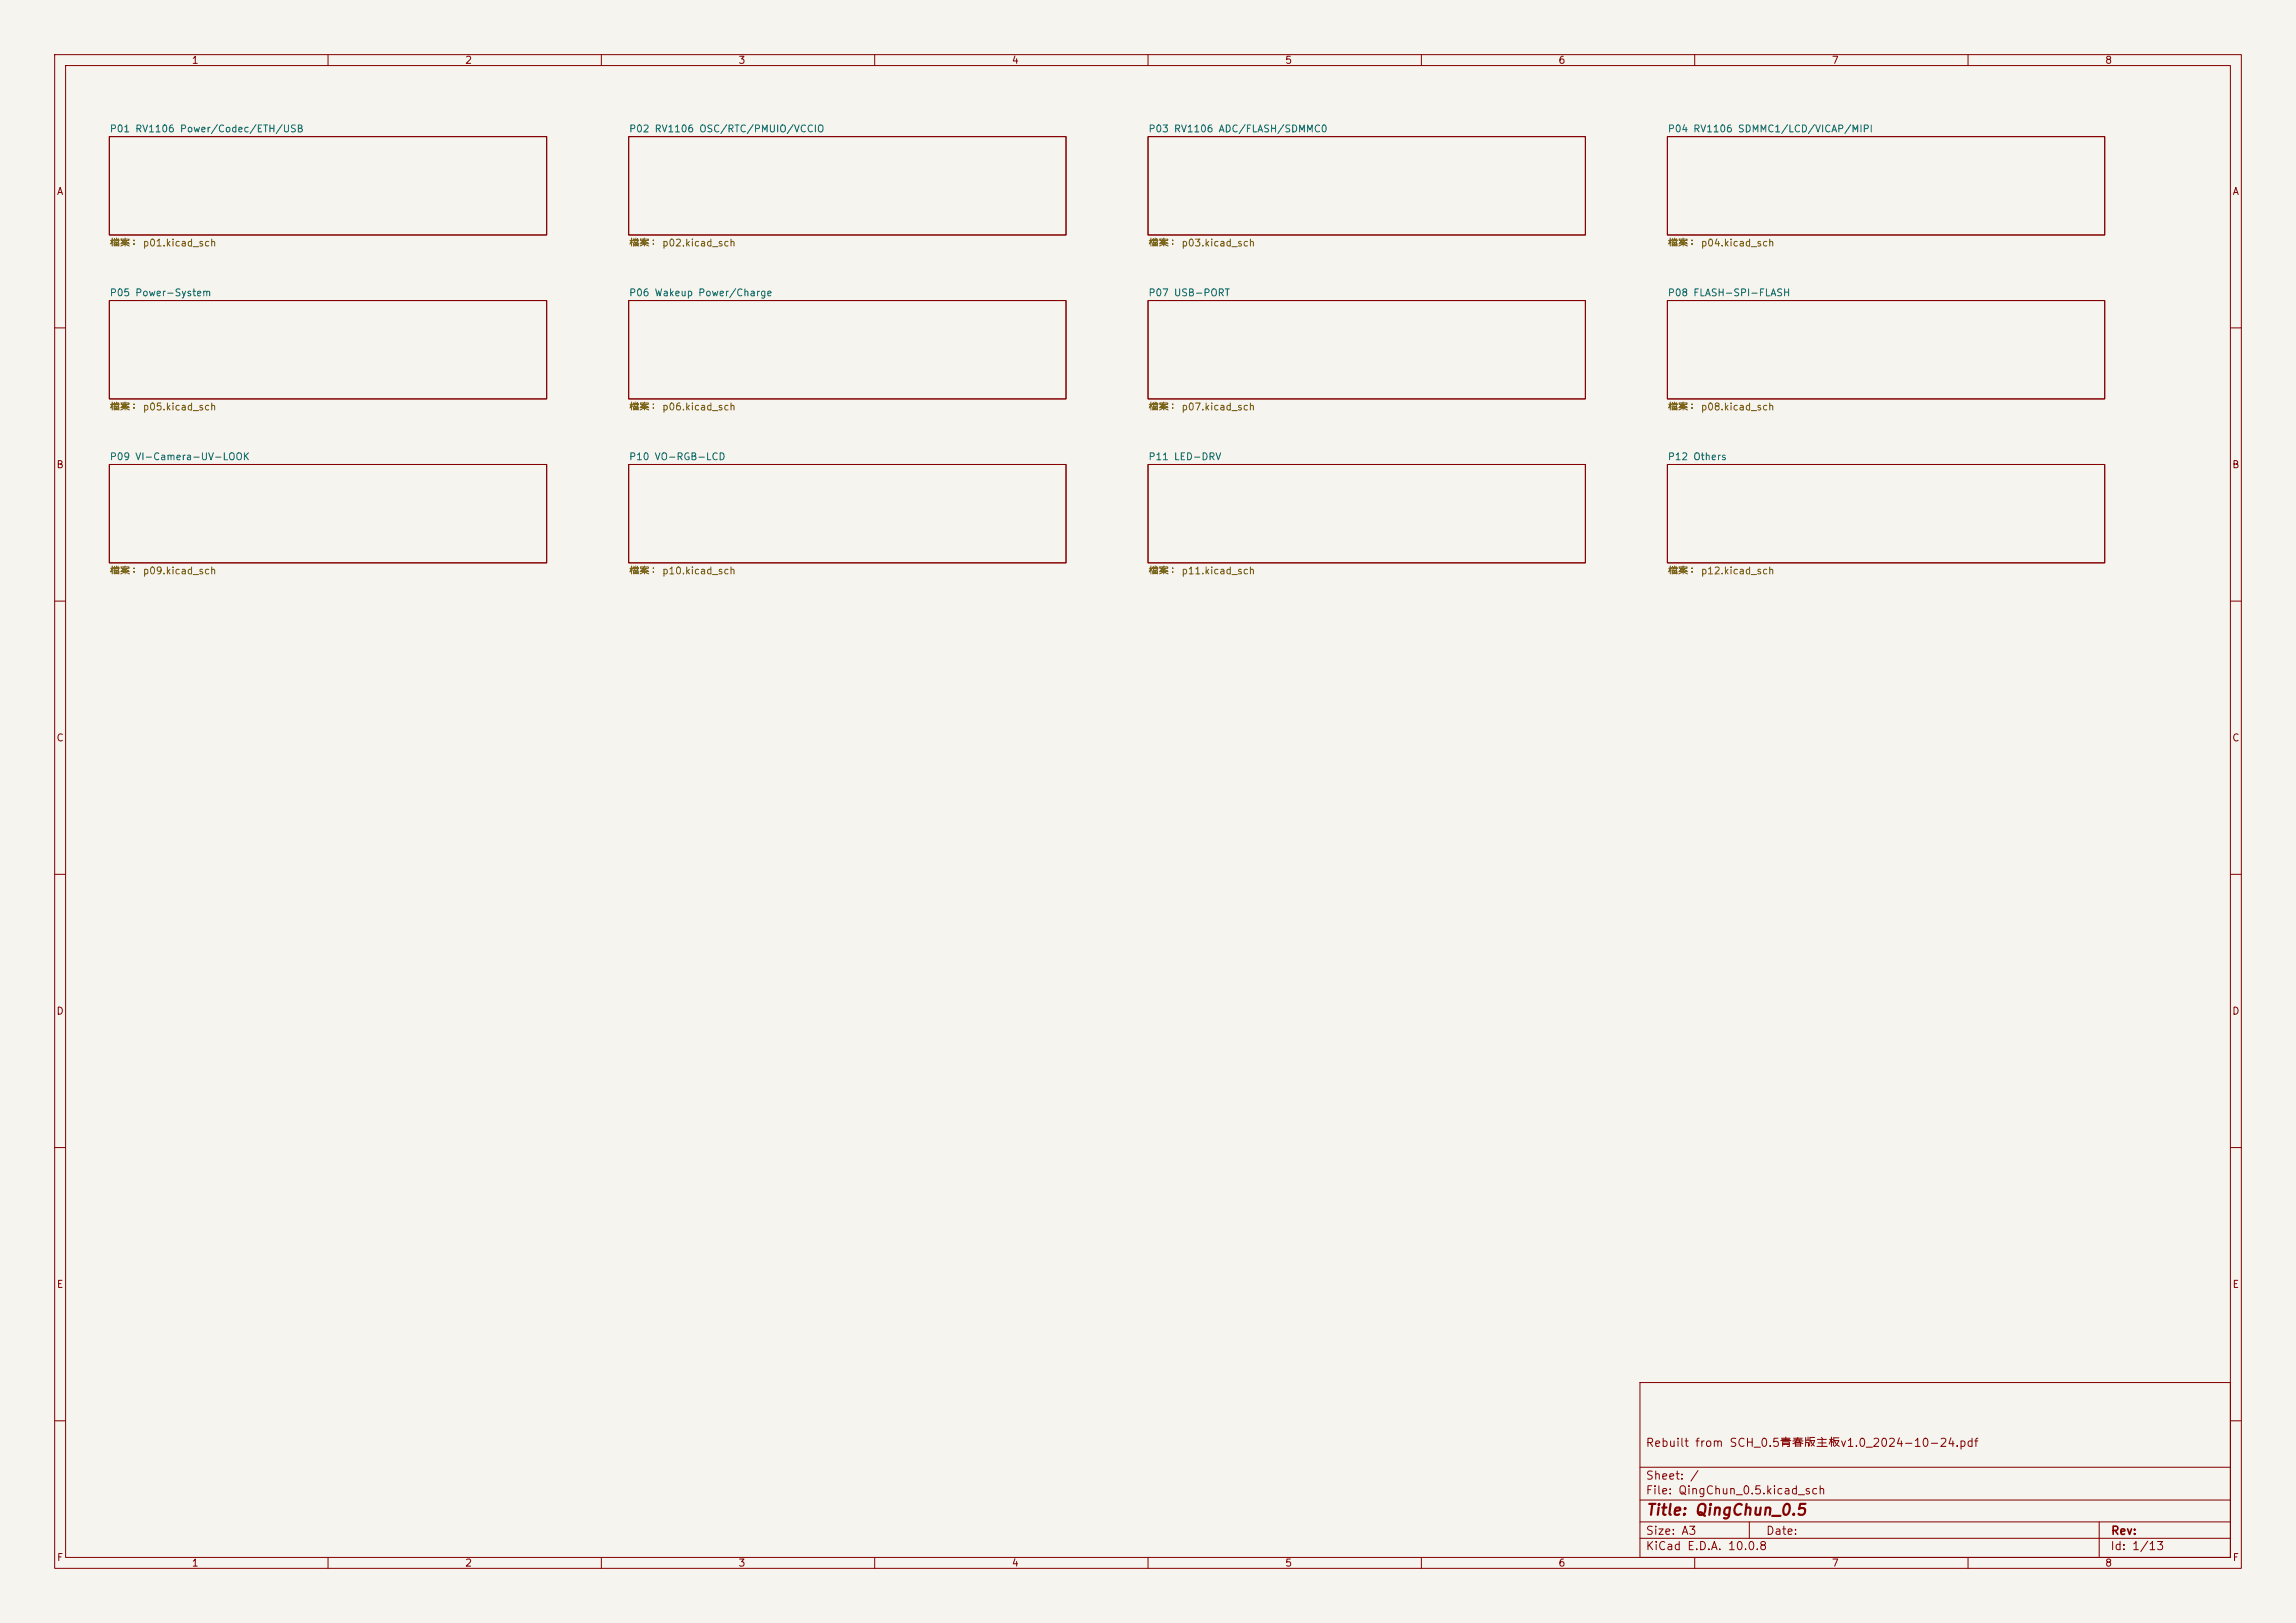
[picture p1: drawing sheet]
<svg xmlns="http://www.w3.org/2000/svg" width="420mm" height="297mm" viewBox="0 0 420 297" stroke-linecap="round" stroke-linejoin="round" font-family="sans-serif">
<defs><g id="words">
<text font-size="2" fill="#840000" x="301" y="277.8">Title: QingChun_0.5</text>
<g font-size="1.5" fill="#840000">
<text x="300.9" y="265.1">Rebuilt from SCH_0.5青春版主板v1.0_2024-10-24.pdf</text>
<text x="300.9" y="273.8">File: QingChun_0.5.kicad_sch</text>
<text x="300.9" y="271.1">Sheet: /</text>
<text x="300.9" y="281.2">Size: A3</text>
<text x="322.9" y="281.2">Date:</text>
<text x="386" y="281.2">Rev:</text>
<text x="300.9" y="284">KiCad E.D.A. 10.0.8</text>
<text x="385.9" y="284">Id: 1/13</text>
</g>
<g font-size="1.3" fill="#840000">
<text x="35" y="12">1</text>
<text x="85" y="12">2</text>
<text x="135" y="12">3</text>
<text x="185" y="12">4</text>
<text x="235" y="12">5</text>
<text x="285" y="12">6</text>
<text x="335" y="12">7</text>
<text x="385" y="12">8</text>
<text x="10.3" y="36">A</text>
<text x="408.3" y="36">A</text>
<text x="10.2" y="86">B</text>
<text x="408.2" y="86">B</text>
<text x="10.2" y="136">C</text>
<text x="408.2" y="136">C</text>
<text x="10.2" y="186">D</text>
<text x="408.2" y="186">D</text>
<text x="10.3" y="236">E</text>
<text x="408.3" y="236">E</text>
<text x="10.3" y="286">F</text>
<text x="35" y="287">1</text>
<text x="85" y="287">2</text>
<text x="135" y="287">3</text>
<text x="185" y="287">4</text>
<text x="235" y="287">5</text>
<text x="285" y="287">6</text>
<text x="335" y="287">7</text>
<text x="385" y="287">8</text>
<text x="408.3" y="286">F</text>
</g>
<g font-size="1.3" fill="#006464">
<text x="20" y="24.5">P01 RV1106 Power/Codec/ETH/USB</text>
<text x="115" y="24.5">P02 RV1106 OSC/RTC/PMUIO/VCCIO</text>
<text x="210" y="24.5">P03 RV1106 ADC/FLASH/SDMMC0</text>
<text x="305" y="24.5">P04 RV1106 SDMMC1/LCD/VICAP/MIPI</text>
<text x="20" y="54.5">P05 Power-System</text>
<text x="115" y="54.5">P06 Wakeup Power/Charge</text>
<text x="210" y="54.5">P07 USB-PORT</text>
<text x="305" y="54.5">P08 FLASH-SPI-FLASH</text>
<text x="20" y="84.5">P09 VI-Camera-UV-LOOK</text>
<text x="115" y="84.5">P10 VO-RGB-LCD</text>
<text x="210" y="84.5">P11 LED-DRV</text>
<text x="305" y="84.5">P12 Others</text>
</g>
<g font-size="1.3" fill="#725600">
<text x="20" y="45.4">檔案： p01.kicad_sch</text>
<text x="115" y="45.4">檔案： p02.kicad_sch</text>
<text x="210" y="45.4">檔案： p03.kicad_sch</text>
<text x="305" y="45.4">檔案： p04.kicad_sch</text>
<text x="20" y="75.4">檔案： p05.kicad_sch</text>
<text x="115" y="75.4">檔案： p06.kicad_sch</text>
<text x="210" y="75.4">檔案： p07.kicad_sch</text>
<text x="305" y="75.4">檔案： p08.kicad_sch</text>
<text x="20" y="105.4">檔案： p09.kicad_sch</text>
<text x="115" y="105.4">檔案： p10.kicad_sch</text>
<text x="210" y="105.4">檔案： p11.kicad_sch</text>
<text x="305" y="105.4">檔案： p12.kicad_sch</text>
</g>
</g></defs>
<path d="M0 0h420v297h-420z" fill="#f5f4ef" stroke="#f5f4ef" stroke-width=".18"/>
<g fill="none" stroke="#840000" stroke-width=".18">
<path d="M10 10h400v277h-400zM12 12h396v273h-396zM60 10v2M110 10v2M160 10v2M210 10v2M260 10v2M310 10v2M360 10v2M20 25h80v18h-80zM115 25h80v18h-80zM210 25h80v18h-80z"/>
<path d="M305 25h80v18h-80zM20 55h80v18h-80zM115 55h80v18h-80zM210 55h80v18h-80zM305 55h80v18h-80zM10 60h2M408 60h2M20 85h80v18h-80zM115 85h80v18h-80zM210 85h80v18h-80zM305 85h80v18h-80zM10 110h2"/>
<path d="M408 110h2M10 160h2M408 160h2M10 210h2M408 210h2M300 253h108v32h-108zM10 260h2M300 278.5h108M300 274.5h108M300 268.5h108M320 278.5v3M384 278.5v6.5"/>
<path d="M408 260h2M60 285v2M110 285v2M160 285v2M210 285v2M260 285v2M300 281.5h108M310 285v2M360 285v2"/>
</g>
<use href="#words"/>
</svg>
